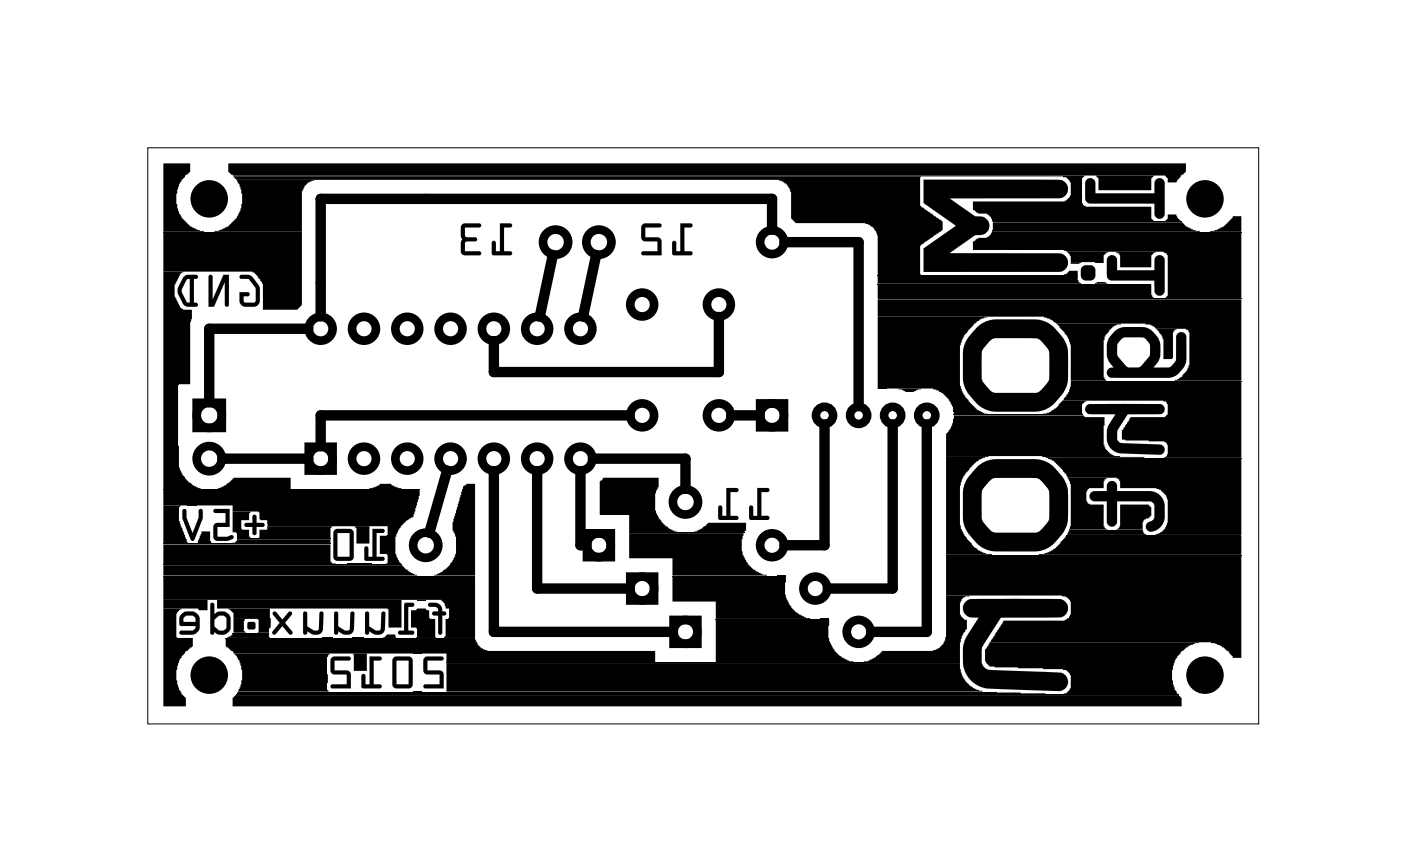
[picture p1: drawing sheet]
<svg xmlns="http://www.w3.org/2000/svg" width="82mm" height="51mm" viewBox="0 0 82 51" stroke-linecap="round" stroke-linejoin="round" font-family="sans-serif">
<g fill="none" stroke="#000" stroke-width=".06">
<path d="M8.7 8.7h65.1v33.8h-65.1zM9.6 13.6h8.1M51.5 16.2h11.7M51.5 16.7h16M51.5 17.5h21.3M58.2 13.6h14.6M58.3 13h11M9.6 28.7h15M9.6 31.9h9.8M9.6 33.1h14M9.6 33.8h18.3M13.2 37.4h14.7"/>
<path d="M13.6 37.1h2.2M13.9 31.6h5.5M26.2 38.9h30.1M36.9 31.3h6.8M39.5 33.8h6.6M42 36.3h6.6M55.5 32.6h17.3M56 24.3h7.5M61.5 26.9h11.3M62.6 31.4h10.2M62.7 31.1h4.3M62.8 22.4h10"/>
<path d="M13.9 40.8h55.2M14 40.6h44.5"/>
</g>
<g fill="#000">
<path d="M9.6 9.6h1.6v.5l-.5 .4-.3 .6v1.1l.3 .6 .5 .5 .8 .3h-2.4zM9.6 13.6h8.1v4.3l-.2 .3h-2.1v-1.6l-.3-.4-.3-.3h-5.2zM9.6 15.9h1.2l-.3 .2-.3 .6v.7l.5 .7 .6 .1v.5l-.1 .2v3.6l-.8 .1 .1 4.8 .4 .7 .4 .4 .5 .2h-2.2zM13.4 9.6h56.2v.5l-.3 .2-.3 .4h-.5v-.3l-.1-.1h-54.8l-.2-.2zM13.7 10.3h49.9l-.1 .1v1.5l.1 .2h3.9v.7l.2 .2h-9.5l-.1-.3-.1-.1-.6-.1-.3-.2v-.5h5.4l.3-.3v-.8l-.2-.3-.2-.1zM13.7 10.3h40.3v1.8l1.3 .9v.5l-1.3 .9v1.7h-2.5v-2.3l-.3-.5-.4-.2h-4.1l-.3-.3v-1.7l-.3-.3-.4-.3h-31.8zM13.9 10.5h4.5l-.3 .2-.4 .5v2.4h-5.1l.8-.3 .5-.5 .2-.4 .1-.4v-.6zM51.5 16.2h11.7v.2l.2 .2h-11.9zM51.5 16.7h16v.6l.2 .2h-16.2zM51.5 17.6h21.3v4.7h-3.9l.5-.2 .4-.7v-1.9l-.2-.2h-1.8l-.1-.2-.5-.1h-5.2l-.2-.2-.6-.2h-9.7zM51.5 18.6h6.4l-.8 .4v.1l-.3 .3-.4 .5-.1 .4v2.3l.2 .5 .3 .4v.1l.5 .5 .6 .2h-1.9l-.1-.4-.2-.5-.4-.4-.6-.2h-3.2zM57.1 14.2l.3-.2h.5l.2-.3v-.1h14.7v3.9h-4.4l.1-.1v-2.4l-.2-.2-11.2-.1z"/>
<path d="M58.3 13h11.1l.2 .3 .8 .3h-12.2zM62 19h3.8l-.5 .1-.5 .6v2.4l.1 .2h-2.1v-2.1l-.2-.5zM62.6 14.8h2.4l-.2 .2v.4h-.6h-1.4v-.4zM62.4 16.1h.2l.1-.2h.5v.2zM62.8 15.4h.6l-.6 .1zM64.3 10.3h3.4l-.2 .1v.8h-3.1v-.8zM64.2 16.6l.7-.1 .1 .1zM65.5 14.8h2.3l-.3 .2v.7h-1.8v-.7zM67.9 19.3h1.1l-.2 .2v1.6h-.5v-1.2zM68.5 12.6h.5l.1 .2 .2 .2h-.9l.1-.2zM71 13.5h.3l.5-.2 .5-.5v-.1h.5v.9zM9.6 28.7h15v.4l-.3 .9a.36 .36 0 0 1-.3 .4l-.5 .5-.3 .6v1l.4 .6h-1h.1v-.6h-.4v-1.1h.4v-.5h-7v-.4h-.5v-.5h-1.6v-.3h-4z"/>
<path d="M9.6 29.7h1l-.1 .1v.8l.5 1.3h-1.4zM9.6 31.9h9.8v1.1l.3 .1h-10.1zM9.6 33.2h14l.4 .4 .5 .2h-14.9zM9.6 33.8h18.3v3.6h-1.9l.1-.1v-1h.2v-.6h-.2v-.3l-.2-.2h-16.3zM9.6 35.2h2.6v.6h-.5l-.1-.1h-2zM9.6 35.7h1.1l-.4 .3v1.4h1v.5l-.4 .3-.2 .3-.4 .8 .1 .9 .3 .5 .2 .2v.5h-1.3zM11 29.7h.6zM11.8 31.2h.5v.5l.1 .2h-.8zM12.7 35.2h10.9v1.6h-.8l-.1-1.1h-10zM13.2 37.5h14.7l.2 .4 .5 .3h9.8v.6h-12.2v-.5h-12.5l-.1-.1-.4-.3zM13.4 35.7h2.4l.1 1.1-.1 .1v.2h-.7v-.8h-1.4v-.4zM13.6 30h1.1l-.1 .1v.4h-.4v.5l.4 .1v.4l.1 .1h-.8v-.3l-.3-.1z"/>
<path d="M13.3 37.4l.2-.1 .1-.1h2.2v.2zM12.8 28.6l.4-.1 .5-.5h3.4v.7zM13.7 36.3h.7l-.1 .7 .1 .1h-.7zM13.7 38.3h5.6l-.1 .2v2l.1 .1h-5.3l.2-.4v-.9l-.1-.6zM13.6 31.8h.2l.1-.2h5.5v.3zM15.2 31.1h.5v-.2h3.8l-.1 .1v.6h-4.2zM18.9 37.4h.6zM20.4 33.1h1.4zM20.7 37.4h.6zM20.7 38.3h.8v1.1h-.7zM20.8 30.9h.9v1h-.8v-.9zM21.7 28.6h.3l.3-.2h.6l.3 .2 .4 .1z"/>
<path d="M22.5 37.4h.1l.1-.2h.5v.2zM24.3 38.3l.5 .1zM24.5 35.2h.5zM24.1 35.8h.3l.1-.1h.5v.1h.2v.5h.3l.1 1.1h-1.2l.1-.5-.4-.1zM26.2 38.9h30.1l.1 .6 .2 .5 .5 .4 .5 .2h-31.4zM27.2 28.5l.2-.1h.5v5.4h-2.4l.4-.2 .4-.4 .5-.7v-1l-.2-.4v-.5zM35.2 28.2h.1l.1-.2h3.2v.6l-.2 .3v1.1l.2 .4 .4 .5 .7 .3h-2.8v-1h-1.7zM36.9 31.3h6.7l-.1 .3v.7l.3 .7 .4 .4 .8 .4h-5.5v-1.1h-2.6zM39.5 33.8h6.6v1.1l.2 .6 .4 .4 .8 .4h-5.5v-1h-2.5zM40.7 31.2l.5-.2 .3-.3h2.3v.4l-.1 .1zM42 36.4h6.6v1l.3 .6 .5 .6 .7 .2h-8.1zM45.6 33.7l.5 .1z"/>
<path d="M48.1 36.3h.5zM51.5 22.8h.5zM52.7 22.8h1.3h-.2l-.2 .2h-.5zM55.5 26.8h2.5l-.7 .3-.7 .7-.2 .3-.1 .4v2.3l.3 .6 .6 .7 .5 .3 .5 .1h-2.7zM55.5 32.6h17.3v6h-.5l-.2-.4-.3-.2-.7-.3h-13l.7-1.1 .1-.2h3.7l.2-.3v-.9l-.5-.3h-6.8zM50.7 38.8h.2l.4-.2 .4-.4h3l.4-.2 .3-.2 .1-.4v-2.5h1.4l-.4 .1-.2 .3v.8l.3 .3h.1v.5l-.2 .2-.2 .6v1.1zM56 24.4h7.6v.1h1.2v1.6l.1 .2 .5 .5 1.7 .1-11.6-.1v-1.4l.4-.4zM58 37.7h12.3h-.2l-.5 .3-.3 .2-.4 .5-.1 .6v.6l.3 .8h-6.7h.2l.2-.3v-.8l-.2-.3-4.6-.2-.2-.3v-.7l.2-.2zM61.6 26.9h11.2v4.5h-5l.4-.2 .3-.5v-1.4l-.1-.3-.3-.3-.2-.1h-2.2v-.4l-.2-.2h-2.9l-.2-.4zM61.2 24.3l.4-.1 .4-.2 .3-.5h1.4l-.2 .2v.6zM60.9 32.5h.4l.6-.3 .6-.7v-.1h10.3v1.1zM62.7 28h2.3l-.2 .2v.4h-.9l-.2 .2v.6l.1 .1 1 .1v1.3l.2 .2h-2.3l.1-.2v-2.5z"/>
<path d="M62.7 31.1h4.3l.2 .3h-4.6zM62.8 22.4h10v4.5h-4.5l.2-.2v-.6l-.2-.2-2.5-.1v-.6l.5-.7h2.1l.1-.2v-.7l-.2-.1h-5.9l.3-.5zM65.7 29.6h1.7l.1 .2v.5l-.4 .2-.1 .6h-1.5l.2-.2zM13.7 40.8h55.5l.1 .1v.5h-55.7v-.5zM13.9 40.6h46l1.4 .1h-47.4zM24.2 40.5l.5 .1z"/>
<path d="M14.1 16.2a.75 .75 0 0 1 1 .4 1.4 1.4 0 0 1 0 1.3 .7 .7 0 0 1-1.1-.3v-.5l.6 .1v.2h-.3l.1 .3 .5 .1 .1-.2a1.09 1.09 0 0 0-.4-1.2h-.5zM12.3 16.2l.1-.1 .1 .1v1.4l.6-1.5h.3v1.8a.12 .12 0 0 1-.1 .1 .12 .12 0 0 1-.1-.1v-1.3l-.6 1.4h-.4zM10.9 16.2a.6 .6 0 0 1 .7 0l-.1 .2h-.1v1.4a.14 .14 0 0 1 .2 0 .14 .14 0 0 1-.1 .2h-.2a.54 .54 0 0 1-.7-.5 .87 .87 0 0 1 .1-1.1zM11 16.4l-.3 .7 .3 .6 .1 .1v-1.4z"/>
<path d="M14.1 16.2h.6l.3 .3 .2 .4v.8a.6 .6 0 0 1-.8 .3l-.3-.2-.1-.7 .6 .1v.2h-.3l.1 .3h.5h.1v-.8l-.4-.5h-.5zM14.1 16.2a.35 .35 0 0 0 .4 .2l.5 .5v.8l-.1 .1-.5-.1-.1-.3h.3v-.2l-.6-.1 .1 .6a.66 .66 0 0 0 .8 .3l.2-.1a.96 .96 0 0 0 .1-1v-.2l-.5-.5zM12.3 16.2l.1-.1 .1 .1v1.4l.6-1.5h.3v1.9l-.2-.1v-1.3l-.6 1.4h-.4zM12.3 16.2l-.1 1.8h.4l.6-1.5v1.4l.2 .1v-1.9h-.3l-.6 1.5v-1.4l-.1-.1zM10.9 16.2l.6-.1 .1 .1v.1l-.2 .1v1.4h.2l-.1 .2-.7-.1-.3-.6-.1-.4zM10.7 16.3l-.1 .3a.76 .76 0 0 0 0 .9l.3 .5h.6a.14 .14 0 0 0 .1-.2 .14 .14 0 0 0-.2 0v-1.4l.2-.1v-.1l-.6-.1zM11 16.4l-.3 .7 .3 .6 .1 .1v-1.4zM11 16.4h.1v1.4l-.1-.1-.3-.6z"/>
<path d="M29.3 13.1h.6l.1 .1v.1h-.4v1.4h.4v.2v.1h-1l-.1-.1v-.7v-.1l.2 .1v.5h.2zM27.1 13.2l.3-.1h.7l.1 .1-.1 .1h-.8v.6h.6l.1 .1-.1 .2h-.6v.5h.8l.1 .2-1 .1-.2-.2v-.6l.1-.2a.91 .91 0 0 1 0-.8z"/>
<path d="M29.3 13.1h.6a.12 .12 0 0 1 .2 .1 .12 .12 0 0 1-.1 .1h-.4v1.4h.4v.2l-1.1 .1v-.1v-.8l.2 .1v.5h.2zM29.3 13.1v1.6h-.2v-.5l-.2-.1v.1v.7v.1h1.1v-.1v-.2h-.4v-1.4h.3l.1-.1-.1-.1zM27.1 13.2l.1-.1h.9a.12 .12 0 0 1 .1 .1 .12 .12 0 0 1-.1 .1h-.8v.6h.6l.1 .1-.1 .2h-.6v.5h.8l.1 .2-.9 .1-.3-.2v-.6l.1-.2-.1-.2zM27.1 13.2v1.6l.2 .2h.8l.1-.1-.1-.2h-.8v-.5h.6l.1-.2-.1-.1h-.6v-.6h.8l.1-.1-.1-.1h-.8z"/>
<path d="M39.9 13.1h.6l.1 .1-.1 .1h-.3v1.4h.3l.1 .2-.1 .1h-.9l-.2-.1v-.7l.1-.1 .2 .1v.5h.2zM37.7 13.2l.3-.1h.7l.1 .1-.1 .1h-.8v.6l.8 .1 .1 .1v.9l-1.2-.1 .1-.2h.9v-.5h-.8l-.2-.2z"/>
<path d="M39.9 13.1h.6a.12 .12 0 0 1 .1 .1 .12 .12 0 0 1-.1 .1h-.3v1.4h.3l.1 .2-1.1 .1-.1-.1 .1-.8 .2 .1v.5h.2zM39.9 13.1v1.6h-.2v-.5l-.2-.1-.1 .1v.7l.1 .1h1l.1-.1-.1-.2h-.3v-1.4h.3l.1-.1-.1-.1zM37.7 13.2l.1-.1h.9a.12 .12 0 0 1 .1 .1 .12 .12 0 0 1-.1 .1h-.8v.6l.8 .1 .1 .1v.9h-1.1l-.1-.1 .1-.2h.9v-.5l-.9-.1-.1-.1zM37.7 13.2l-.1 .8 .2 .2h.8v.5h-.9l-.1 .2 1.2 .1v-.9l-.1-.1-.8-.1v-.6h.8l.1-.1-.1-.1h-.8z"/>
<path d="M54.2 10.5h7.8a.55 .55 0 0 1 .7 .5 .55 .55 0 0 1-.6 .6h-6.4l1.5 1.1a.6 .6 0 0 1 .9 .5 .6 .6 0 0 1-.9 .6l-1.5 1.1h6a.68 .68 0 0 1 1 .5 .61 .61 0 0 1-.8 .5l-7.7 .1v-1.4l1.9-1.4-1.9-1.3zM57.3 19.2l.5-.3 .5-.2h1.9a2.31 2.31 0 0 1 2.5 2.7 2.34 2.34 0 0 1-1.9 2.7l-1.8 .1a2.25 2.25 0 0 1-2.5-2.2v-.5a2.32 2.32 0 0 1 .8-2.3zM58.1 20l-.4 .4a3.7 3.7 0 0 0-.1 1.9 1.09 1.09 0 0 0 1.3 .7h1.9a1.37 1.37 0 0 0 .8-1.1v-.5a1.33 1.33 0 0 0-.7-1.5l-2.5-.1zM57.3 27.4l.5-.3 .5-.2h1.9a2.31 2.31 0 0 1 2.5 2.7 2.34 2.34 0 0 1-1.9 2.7h-1.8a2.25 2.25 0 0 1-2.5-2.1v-.5a2.32 2.32 0 0 1 .8-2.3zM58.1 28.2l-.4 .4a3.7 3.7 0 0 0-.1 1.9 1.09 1.09 0 0 0 1.3 .7h1.9a1.37 1.37 0 0 0 .8-1.1v-.5a1.33 1.33 0 0 0-.7-1.5l-2.5-.1zM56.7 35.3l.2-.2h5a.57 .57 0 0 1 .8 .5 .57 .57 0 0 1-.8 .6h-3.2l-.7 1.2a1.49 1.49 0 0 0-.3 1.7l.3 .2 3.9 .1a.6 .6 0 0 1 .8 .6 .6 .6 0 0 1-.9 .5l-3.6-.1a1.76 1.76 0 0 1-1.7-2.2l.2-.8 .7-1.2h-.2a.56 .56 0 0 1-.6-.2 .56 .56 0 0 1 .1-.7z"/>
<path d="M54.2 10.5h7.9l.3 .1 .2 .3v.4l-.4 .3h-6.5l1.5 1.1h.2a.58 .58 0 0 1 .6 .3v.4l-.1 .2-.3 .2h-.4l-1.5 1.1h6.5l.3 .1 .1 .2v.4l-.4 .3-8 .1v-1.4l1.9-1.4-1.9-1.3zM54.2 10.5v1.4l1.9 1.3-1.9 1.4v1.4l8-.1 .3-.1 .2-.3-.1-.4-.4-.2h-6.5l1.5-1.1a.73 .73 0 0 0 .8-.3v-.3l-.1-.4-.3-.1h-.4l-1.5-1.1h6.1a.63 .63 0 0 0 .6-.1 .63 .63 0 0 0 .2-.6l-.2-.3-.3-.1zM57.3 19.2l.5-.3 .5-.2h1.9a2.18 2.18 0 0 1 2.4 1.7v2.1a2.25 2.25 0 0 1-2.3 1.7h-1.3a2.18 2.18 0 0 1-2.4-1.5l-.1-.4v-1.7l.2-.6zM57.3 19.2a2.32 2.32 0 0 0-.8 2.3l.1 1.2 .2 .4 .5 .6a1.61 1.61 0 0 0 1 .4h2.6a1.63 1.63 0 0 0 1-.4l.4-.6a2.21 2.21 0 0 0 .4-1.7 2.21 2.21 0 0 0-.4-1.6l-.7-.8-.7-.3h-2.6l-.5 .2zM58.1 20l-.5 .6v1.4l.1 .4 .4 .5 .3 .1h2.5a1.32 1.32 0 0 0 .7-1.6l-.1-.8-.6-.7-2.5-.1zM58.1 20l.3-.2h1.9a.8 .8 0 0 1 1 .4l.1 .2a3 3 0 0 1 .2 1.6l-.1 .4-.4 .5-.3 .1h-2.6l-.5-.6-.1-.2v-1.5zM57.3 27.4l.5-.3 .5-.2h1.9a2.18 2.18 0 0 1 2.4 1.7v2.1a2.25 2.25 0 0 1-2.3 1.6h-1.3a2.18 2.18 0 0 1-2.4-1.4l-.1-.4v-1.7l.2-.6zM57.3 27.4a2.32 2.32 0 0 0-.8 2.3l.1 1.2 .2 .4 .5 .6a1.61 1.61 0 0 0 1 .4h2.6a1.63 1.63 0 0 0 1-.4l.4-.6a2.21 2.21 0 0 0 .4-1.7 2.21 2.21 0 0 0-.4-1.6l-.7-.8-.7-.3h-2.6l-.5 .2zM58.1 28.2l-.5 .6v1.4l.1 .4 .4 .5 .3 .1h2.5a1.32 1.32 0 0 0 .7-1.6l-.1-.8-.6-.7-2.5-.1zM58.1 28.2l.3-.2h1.9a.8 .8 0 0 1 1 .4l.1 .2a3 3 0 0 1 .2 1.6l-.1 .4-.4 .5-.3 .1h-2.6l-.5-.6-.1-.2v-1.5zM56.7 35.3l.2-.2h5.3l.3 .2 .1 .2v.4l-.3 .3h-3.6l-.7 1.2a1.54 1.54 0 0 0-.4 1.5 .6 .6 0 0 0 .7 .4l3.6 .1a.58 .58 0 0 1 .7 .4 .58 .58 0 0 1-.4 .7l-4.2-.1a1.61 1.61 0 0 1-1-.5 2.49 2.49 0 0 1-.3-2.5l.7-1.2h-.2a.6 .6 0 0 1-.6-.2l-.1-.4zM56.7 35.3l-.2 .3a.55 .55 0 0 0 .3 .6h.6l-.8 1.4-.1 .4v1a1.64 1.64 0 0 0 1.5 1.4l4.1 .1a.55 .55 0 0 0 .6-.5l-.2-.4-.2-.1-4.3-.2-.3-.2-.1-.2v-.9l1.1-1.8h3.2a.59 .59 0 0 0 .7-.7v-.1a.62 .62 0 0 0-.7-.3h-5z"/>
<path d="M63.7 10.5h.2h.3l.1 .2v.6h3.4v-.6l.2-.2 .1-.1 .2 .1 .1 .2v1.9l-.2 .2h-.2l-.2-.2v-.7h-3.6a.37 .37 0 0 1-.4-.5v-.7zM63.7 10.5v.2v1l.2 .2h3.8v.7a.3 .3 0 0 0 .3 .2 .3 .3 0 0 0 .3-.2v-1.9l-.1-.2h-.2h-.1l-.2 .2v.6h-3.4v-.6a.32 .32 0 0 0-.6-.2zM65 15.1l.2-.1a.31 .31 0 0 1 .3 .2v.7h2.2v-.7l.2-.2h.1h.2l.1 .2v1.9v.1l-.3 .1-.2-.1-.1-.7-2.7-.1-.1-.3v-.9zM65 15.1l-.1 .4a1.02 1.02 0 0 0 .1 .9l2.7 .1v.6a.3 .3 0 0 0 .4 .2 .3 .3 0 0 0 .2-.2v-1.9l-.1-.2h-.2h-.1l-.2 .2v.7h-2.2v-.7a.3 .3 0 0 0-.5-.1zM63.4 16a.47 .47 0 0 1 .9 0 .47 .47 0 0 1-.9 0zM63.4 16a.47 .47 0 0 0 .9 0 .47 .47 0 0 0-.9 0zM65.4 19.4a2.25 2.25 0 0 1 1.7-.2h.1a1.36 1.36 0 0 1 .9 1.6l-.2 .4-.2 .4h.9l.2-.3 .2-.2v-1.4l.1-.2h.2h.2l.1 .2v.7a1.39 1.39 0 0 1-1 1.8h-3.4l-.2-.2a.3 .3 0 0 1 .2-.4h.1l-.3-.6-.1-.8 .1-.3zM65.4 19.4l-.4 .5-.1 .3 .1 .8 .3 .6h-.2l-.1 .1-.1 .2 .2 .2 3.5 .1 .4-.2 .4-.4 .2-.3v-1.6l-.1-.2h-.2h-.2l-.1 .2v1.4l-.3 .4-1 .1 .3-.5 .1-.9-.1-.3-.4-.5a1.24 1.24 0 0 0-1.1-.2h-.8zM65.8 19.9l-.3 .3 .1 .7 .6 .6 .6 .1 .2-.2a1.01 1.01 0 0 0 .5-1.2l-.4-.4h-1.1zM65.8 19.9l1-.1a.58 .58 0 0 1 .7 .4l-.1 .7-.6 .7-.7-.1-.5-.6-.1-.3a.72 .72 0 0 1 .3-.7zM63.8 23.8l.1-.1h4.2l.2 .2v.2l-.2 .2h-1.9l-.3 .5a1.04 1.04 0 0 0-.4 1h.1a.42 .42 0 0 0 .4 .2l2.1 .1 .2 .1v.3l-.2 .2-2.4-.1-.5-.3a1.42 1.42 0 0 1-.2-1.3l.4-.7h-1.5l-.2-.2zM63.8 23.8l-.1 .3 .2 .2h1.5l-.4 .7-.1 .3 .1 .7 .4 .5 .3 .1 2.4 .1 .1-.1 .1-.2a.36 .36 0 0 0-.4-.3l-2.1-.1-.3-.2 .1-.5 .6-1h1.7a.34 .34 0 0 0 .4-.4l-.2-.2h-4.2zM64 28.9l.2-.1h.7v-.4l.2-.1 .1-.1a.45 .45 0 0 1 .3 .6h1.6a1 1 0 0 1 1.2 1.2v.5l-.2 .4a.49 .49 0 0 1-.4 .3 .49 .49 0 0 1-.5-.3l.1-.2 .4-.3v-.8l-.1-.1-2.1-.1v1.2l-.1 .3h-.2l-.3-.3v-1.2h-.8l-.2-.2zM64 28.9l-.1 .3 .2 .2h.8v1.2a.31 .31 0 0 0 .3 .3 .31 .31 0 0 0 .3-.3v-1.2h2l.2 .2v.8l-.4 .3-.1 .2a.3 .3 0 0 0 .4 .3 .98 .98 0 0 0 .7-1.2v-.6l-.4-.5-.4-.1h-2v-.4l-.1-.1-.2-.1a.34 .34 0 0 0-.3 .4v.2h-.7z"/>
<path d="M63.7 10.5a.3 .3 0 0 1 .4 0 .3 .3 0 0 1 .2 .2v.6h3.4v-.6l.2-.2 .1-.1 .2 .1 .1 .2v1.9a.31 .31 0 0 1-.3 .2 .31 .31 0 0 1-.3-.2v-.7h-3.8h-.1a2.38 2.38 0 0 1-.1-1.4zM65 15.1a.3 .3 0 0 1 .3-.1 .3 .3 0 0 1 .2 .2v.7h2.2v-.7l.2-.2h.1h.2l.1 .2v1.9a.31 .31 0 0 1-.3 .2 .31 .31 0 0 1-.3-.2v-.6h-2.3a.33 .33 0 0 1-.5-.4v-.9zM63.5 15.6a.47 .47 0 0 1 .7 .1 .47 .47 0 0 1-.1 .7 .47 .47 0 0 1-.7-.2v-.4zM65.4 19.4l.2-.1a3.4 3.4 0 0 1 1.9 0 1.5 1.5 0 0 1 .2 2.3h.9l.4-.4v-1.5l.1-.2h.2h.2l.1 .2v.7a1.39 1.39 0 0 1-1 1.8h-3.3a.31 .31 0 0 1-.4-.4 .31 .31 0 0 1 .4-.2 1.47 1.47 0 0 1 .1-2.2zM65.8 19.9a1.01 1.01 0 0 0-.1 1.2 1.01 1.01 0 0 0 1.1 .4 1.18 1.18 0 0 0 .7-1.3l-.4-.4h-1.2zM63.8 23.8l.1-.1h4.2a.3 .3 0 0 1 .2 .3 .3 .3 0 0 1-.3 .3h-1.8l-.3 .5a.94 .94 0 0 0-.3 1.1l2.3 .2a.34 .34 0 0 1 .4 .4l-.2 .2-2.1-.1a1.08 1.08 0 0 1-1-1.6l.4-.7h-1.4a.3 .3 0 0 1-.3-.2 .3 .3 0 0 1 .1-.3zM64 28.9l.1-.1h.8v-.2a.32 .32 0 0 1 .2-.3 .32 .32 0 0 1 .3 0l.1 .1v.4h1.6a1.01 1.01 0 0 1 1.2 1.2 .95 .95 0 0 1-.9 1.2 .34 .34 0 0 1-.2-.4 .34 .34 0 0 1 .4-.3l.1-.1v-.8l-.1-.1-2.1-.1v1.2a.31 .31 0 0 1-.3 .3 .31 .31 0 0 1-.3-.3v-1.2h-.6a.3 .3 0 0 1-.3-.1 .3 .3 0 0 1 0-.4z"/>
<path d="M14.8 30.2l.2 .1 .1 .4h.3l.1 .1-.1 .1h-.3l-.1 .4-.1 .1-.1-.1v-.4h-.4l-.1-.1 .1-.1h.4zM12.5 29.9h1v1h-.7v.6h.5a.25 .25 0 0 1 .4 .1 1.22 1.22 0 0 1-1 .1l-.2-.1v-.4a.43 .43 0 0 1 .2-.5h.5v-.6h-.6zM10.7 29.9h.2v.1a1.77 1.77 0 0 0 .4 1.2v.1l.1-.3a1.74 1.74 0 0 0 .3-1.1h.1l.1 .1a1.95 1.95 0 0 1-.4 1.4l-.2 .3h-.1l-.1-.4a1.95 1.95 0 0 1-.4-1.3z"/>
<path d="M14.8 30.2l.2 .1 .1 .4h.3l.1 .1-.1 .1h-.3v.4l-.2 .1-.1-.1v-.4h-.4l-.1-.1 .1-.1h.4zM14.8 30.2v.5h-.4l-.1 .1 .1 .1h.4v.4l.1 .1 .1-.1 .1-.4h.3l.1-.1-.1-.1h-.3l-.1-.4zM12.5 29.9h1v1h-.7v.6l.8-.1 .1 .2-.4 .1h-.6l-.2-.1v-.4a.43 .43 0 0 1 .2-.5h.5v-.6h-.6zM12.5 29.9l.1 .2h.6v.6a.56 .56 0 0 0-.7 .2v.6l.1 .2h.7l.4-.1a.23 .23 0 0 0-.2-.2 .23 .23 0 0 0-.2 .1h-.5v-.6h.7v-1zM10.7 29.9h.2v.5l.4 .9 .4-.9v-.5h.1h.1v.5l-.6 1.3h-.1l-.5-1.3zM10.7 29.9v.5l.5 1.3h.1l.6-1.3v-.5h-.1h-.1v.5l-.4 .9-.4-.9v-.5z"/>
<path d="M21.9 31h.6l.1 .1-.1 .2h-.4v1.4h.4l.1 .1-.1 .1h-1l-.1-.1v-.7l.1-.1 .1 .1v.6h.3zM19.6 31.1l.6-.1a.47 .47 0 0 1 .5 .2v1.6l-.2 .1h-.7l-.2-.2zM19.8 31.3v1.4h.7v-1.4z"/>
<path d="M21.8 31h.7a.12 .12 0 0 1 .1 .1 .12 .12 0 0 1-.1 .2h-.4v1.4h.4v.2h-1l-.1-.1v-.7h.2v.6h.3zM21.9 31v1.7h-.3v-.6h-.1h-.1v.7l.1 .1h1l.1-.1-.1-.1h-.4v-1.4h.4l.1-.2-.1-.1zM19.6 31.1l.2-.1a.98 .98 0 0 1 1 .2l-.1 1.6-.2 .1h-.7l-.2-.2zM19.6 31.1v1.7l.2 .1h.8l.2-.2-.1-1.5-.2-.2h-.7zM19.8 31.3v1.4h.7v-1.4zM19.8 31.3h.7v1.4h-.7z"/>
<path d="M25.1 35.4h.1a.53 .53 0 0 1 .7 .5 .15 .15 0 0 1 .3 0 .14 .14 0 0 1-.1 .2h-.2v1l-.1 .1-.1-1.1h-.3l-.1-.1 .1-.1 .3-.1a.49 .49 0 0 0-.6-.2zM23.7 35.4a.34 .34 0 0 1 .6 .1l-.3 .1v1.4h.2l.1 .2h-.8l-.1-.1v-.1h.3zM21.5 35.9h.1l.1 .8a.53 .53 0 0 0 .6 .3l.1-1a.12 .12 0 0 1 .1-.1 .12 .12 0 0 1 .1 .1v.2a.92 .92 0 0 1-.2 1 .66 .66 0 0 1-.7-.2 .13 .13 0 0 1-.1 .2 .13 .13 0 0 1-.2-.1zM19.6 35.9h.2v.8a.53 .53 0 0 0 .7 .3l.1-1a.12 .12 0 0 1 .1-.1 .12 .12 0 0 1 .1 .1v.2a.92 .92 0 0 1-.2 1 .66 .66 0 0 1-.8-.2 .13 .13 0 0 1 0 .2 .13 .13 0 0 1-.2-.1zM17.8 35.9h.2v.8a.53 .53 0 0 0 .7 .3v-1a.12 .12 0 0 1 .2-.1 .12 .12 0 0 1 .1 .1v.2a.92 .92 0 0 1-.2 1 .66 .66 0 0 1-.8-.2 .13 .13 0 0 1 0 .2 .13 .13 0 0 1-.2-.1zM16.1 35.9h.1l.4 .4 .3-.4h.2v.1l-.4 .5 .5 .7h-.2l-.4-.5-.4 .5h-.2v-.2l.4-.5-.4-.5zM14.5 36.7a.27 .27 0 0 1 .5 0 .27 .27 0 0 1-.5 0zM12.4 35.4h.2v.6a.55 .55 0 0 1 .6-.1 .55 .55 0 0 1 .3 .5 .58 .58 0 0 1-.1 .7 .58 .58 0 0 1-.8 0 .12 .12 0 0 1-.1 .1 .12 .12 0 0 1-.2-.1zM12.6 36.3a.44 .44 0 0 0 .1 .6 .44 .44 0 0 0 .6 0v-.6a.37 .37 0 0 0-.4-.2 .37 .37 0 0 0-.3 .2zM10.6 36.1a.67 .67 0 0 1 .9-.2 .67 .67 0 0 1 .2 .9 .51 .51 0 0 1-.6 .4h-.5l-.1-.1 .1-.1h.7l.2-.3h-.9a.47 .47 0 0 1 0-.6zM10.8 36.2v.3h.7v-.3a.42 .42 0 0 0-.6-.1z"/>
<path d="M25.1 35.4h.6l.2 .2v.3a.16 .16 0 0 1 .3 .1 .16 .16 0 0 1-.3 .1v1l-.1 .1-.1-.1v-1h-.3l-.1-.1 .1-.1h.3v-.2l-.2-.1h-.3zM25.1 35.4v.1l.1 .1a.32 .32 0 0 1 .5 .3h-.3l-.1 .1 .1 .1h.3v1l.1 .1 .1-.1v-1h.2l.1-.1-.1-.1h-.2v-.2a.44 .44 0 0 0-.3-.3zM23.7 35.4h.5h.1l-.1 .2h-.2v1.4h.3l-.1 .2h-.7l-.1-.1v-.1h.3zM23.7 35.4v1.6h-.3v.1l.1 .1h.7l.1-.2h-.3v-1.4h.2l.1-.2h-.1zM21.5 35.9l.2 .1v.7l.3 .3h.2l.1-.1 .1-.9 .1-.1h.1v.3a.92 .92 0 0 1-.2 1h-.4l-.3-.2-.1 .2h-.2zM21.5 35.9l-.1 1.3h.2l.1-.2 .3 .2 .5-.1 .1-.2v-1l-.2 .1-.1 .9-.1 .1h-.2l-.3-.3-.1-.8zM19.6 35.9l.2 .1v.7l.4 .3h.2l.1-.1 .1-.9v-.1h.2v.3a.92 .92 0 0 1-.2 1h-.4l-.4-.2v.2h-.2zM19.6 35.9v1.3h.2v-.2l.4 .2 .5-.1 .1-.2v-1l-.2 .1-.1 .9-.1 .1h-.2l-.4-.3v-.8zM17.8 35.9l.2 .1v.7l.4 .3h.2l.1-.1v-.9l.1-.1h.2v.3a.92 .92 0 0 1-.2 1h-.4l-.4-.2v.2h-.2zM17.8 35.9v1.3h.2v-.2l.4 .2 .4-.1 .1-.2v-1l-.2 .1v.9l-.1 .1h-.2l-.4-.3v-.8zM16.1 35.9h.1l.4 .4 .3-.4h.2v.1l-.4 .5 .5 .7h-.2l-.4-.5-.4 .5h-.2v-.2l.4-.5-.4-.5zM16.1 35.9l-.1 .1 .4 .5-.4 .5v.2h.2l.4-.5 .4 .5h.2l-.5-.7 .4-.5v-.1h-.2l-.3 .4-.4-.4zM14.5 36.7a.26 .26 0 0 1 .5 0 .26 .26 0 0 1-.5 0zM14.5 36.7a.26 .26 0 0 0 .5 0 .26 .26 0 0 0-.5 0zM12.4 35.4h.2v.6l.2-.1h.3l.3 .2a.76 .76 0 0 1-.3 1.1h-.3l-.2-.1-.1 .1h-.2zM12.4 35.4v1.8h.1l.1-.1 .3 .1h.4l.2-.4v-.5a.56 .56 0 0 0-.8-.4l-.1 .1v-.6zM12.6 36.3v.4l.2 .2 .3 .1 .2-.1v-.6l-.1-.1-.3-.1zM12.6 36.3l.3-.2 .3 .1 .1 .1v.6l-.2 .1-.3-.1-.2-.2zM10.6 36.1l.3-.2h.4a.54 .54 0 0 1 .4 .6 .54 .54 0 0 1-.6 .7h-.5l-.1-.1 .1-.1h.7l.2-.3h-.9l-.1-.4zM10.6 36.1l-.1 .2 .1 .4h.9v.1l-.2 .2h-.7l-.1 .2h.8l.3-.2 .1-.5-.1-.4-.2-.2h-.3h-.3zM10.8 36.2v.3h.7v-.2l-.2-.2h-.4zM10.8 36.2l.1-.1h.4l.2 .1v.3h-.7z"/>
<path d="M24.9 38.6l.3-.1h.7l.1 .1-.1 .1-.8 .1v.5l.9 .1v.1v.9l-1.1-.1v-.2h.9v-.5h-.8l-.1-.2zM23.1 38.6l.5-.1a.47 .47 0 0 1 .6 .2v1.6l-.2 .1h-.8l-.2-.2zM23.3 38.8v1.3h.7v-1.3zM21.7 38.5h.6l.1 .1-.1 .1-.4 .1v1.3h.4l.1 .2-.1 .1h-1l-.1-.1v-.7l.1-.1 .1 .1v.5h.3zM19.4 38.6l.3-.1h.8l.1 .1-.1 .1-.9 .1v.5l.9 .1 .1 .1v.9l-1.2-.1 .1-.2h.8v-.5h-.7l-.2-.2z"/>
<path d="M24.9 38.6l.1-.1h.9a.12 .12 0 0 1 .1 .1 .12 .12 0 0 1-.1 .1l-.8 .1v.5l.9 .1v.1v.9h-1.1l-.1-.1 .1-.2h.9v-.5l-.9-.1-.1-.1zM24.9 38.6v.8l.1 .2h.8v.5h-.9v.2l1.1 .1v-.9v-.1l-.9-.1v-.6h.8l.1-.1-.1-.1h-.8zM23.1 38.6l.1-.1a.98 .98 0 0 1 1 .2v1.6l-.2 .1h-.8l-.2-.2zM23.1 38.6l-.1 1.6 .2 .2 .9-.1 .1-.1v-1.5l-.2-.2h-.8zM23.3 38.8v1.3h.7v-1.3zM23.3 38.7h.7v1.4h-.7zM21.7 38.5h.6a.12 .12 0 0 1 .1 .1 .12 .12 0 0 1-.1 .1l-.4 .1v1.3h.4l.1 .2-1.1 .1-.1-.1 .1-.8 .1 .1v.5h.3zM21.7 38.5v1.6h-.3v-.5l-.1-.1-.1 .1v.7l.1 .1h1l.1-.1-.1-.2h-.4v-1.4h.4l.1-.1-.1-.1zM19.4 38.6l.2-.1h.9a.12 .12 0 0 1 .1 .1 .12 .12 0 0 1-.1 .1l-.9 .1v.5l.9 .1 .1 .1v.9h-1.1l-.1-.1 .1-.2h.8v-.5l-.8-.1-.1-.1zM19.4 38.6v.8l.2 .2h.7v.5h-.8l-.1 .2 1.2 .1v-.9l-.1-.1-.9-.1v-.6h.9l.1-.1-.1-.1h-.9z"/>
<path d="M44.4 28.6h.6l.1 .1v.2h-.4v1.4h.4v.1v.1h-1l-.1-.1v-.6v-.1h.2v.6h.2zM42.6 28.6h.6l.1 .1-.1 .2h-.3v1.4h.3l.1 .1-.1 .1h-.9l-.2-.1v-.6l.1-.1h.2v.6h.2z"/>
<path d="M44.4 28.6h.6a.12 .12 0 0 1 .1 .1 .12 .12 0 0 1 0 .2h-.4v1.4h.4v.2h-1.1v-.1v-.7h.2v.6h.2zM44.4 28.6v1.7h-.2v-.6h-.2v.1v.6v.1h1.1v-.1v-.1h-.4v-1.4h.3l.1-.2-.1-.1zM42.6 28.6h.6a.12 .12 0 0 1 .1 .1 .12 .12 0 0 1-.1 .2h-.3v1.4h.3l.1 .2h-1.1l-.1-.1 .1-.7h.2v.6h.2zM42.6 28.6v1.7h-.2v-.6h-.2l-.1 .1v.6l.1 .1h1l.1-.1-.1-.1h-.3v-1.4h.3l.1-.2-.1-.1z"/>
</g>
<g fill="#000">
<circle cx="12.3" cy="11.7" r="1.1"/>
<circle cx="52.4" cy="12.1" r=".95"/>
<circle cx="70.7" cy="11.7" r="1.1"/>
<circle cx="12.3" cy="39.6" r="1.1"/>
<circle cx="70.7" cy="39.6" r="1.1"/>
</g>
<g fill="none" stroke="#000" stroke-width=".51">
<path d="M11.5 23.6h1.5v1.5h-1.5zM18.1 26.2h1.4v1.4h-1.4zM34.4 31.3h1.4v1.4h-1.4zM37 33.8h1.4v1.4h-1.4zM39.5 36.4h1.4v1.4h-1.4zM44.6 23.7h1.4v1.4h-1.4z"/>
<circle cx="18.8" cy="19.3" r=".7"/>
<circle cx="21.4" cy="19.3" r=".7"/>
<circle cx="23.9" cy="19.3" r=".7"/>
<circle cx="26.4" cy="19.3" r=".7"/>
<circle cx="29" cy="19.3" r=".7"/>
<circle cx="31.5" cy="19.3" r=".7"/>
<circle cx="32.6" cy="14.2" r=".74"/>
<circle cx="34.1" cy="19.3" r=".7"/>
<circle cx="35.1" cy="14.2" r=".74"/>
<circle cx="37.7" cy="17.9" r=".7"/>
<circle cx="42.2" cy="17.9" r=".7"/>
<circle cx="45.3" cy="14.2" r=".7"/>
<circle cx="12.3" cy="26.9" r=".74"/>
<circle cx="12.3" cy="24.4" r=".74"/>
<circle cx="18.8" cy="26.9" r=".7"/>
<circle cx="21.4" cy="26.9" r=".7"/>
<circle cx="23.9" cy="26.9" r=".7"/>
<circle cx="25" cy="32" r=".74"/>
<circle cx="26.4" cy="26.9" r=".7"/>
<circle cx="29" cy="26.9" r=".7"/>
<circle cx="31.5" cy="26.9" r=".7"/>
<circle cx="34.1" cy="26.9" r=".7"/>
<circle cx="35.1" cy="32" r=".7"/>
<circle cx="37.7" cy="34.5" r=".7"/>
<circle cx="37.7" cy="24.4" r=".7"/>
<circle cx="40.2" cy="29.4" r=".74"/>
<circle cx="40.2" cy="37.1" r=".7"/>
<circle cx="42.2" cy="24.4" r=".7"/>
<circle cx="45.3" cy="32" r=".7"/>
<circle cx="45.3" cy="24.4" r=".7"/>
<circle cx="47.8" cy="34.5" r=".7"/>
<circle cx="50.4" cy="37.1" r=".7"/>
</g>
<g fill="none" stroke="#000" stroke-width=".5">
<circle cx="48.4" cy="24.4" r=".5"/>
<circle cx="50.4" cy="24.4" r=".5"/>
<circle cx="52.4" cy="24.4" r=".5"/>
<circle cx="54.4" cy="24.4" r=".5"/>
</g>
<g fill="none" stroke="#000" stroke-width=".61">
<path d="M18.1 19.3h-5.8v4.3M32.4 15l-.7 3.6M35 15l-.8 3.6M42.2 18.6v3.2h-13.2v-1.8M45.3 13.5v-1.8h-26.5v6.9M46 14.2h4.4v9.6M13 26.9h5.1M26.2 27.6l-1 3.7M29 27.6v9.5h10.5M31.5 27.6v6.9h5.5M34.1 27.6v4.4h.3M34.8 26.9h5.4v1.8"/>
<path d="M37 24.4h-18.2v1.8M42.9 24.4h1.7M48.4 24.9v7.1h-2.4M52.4 24.9v9.6h-3.8M54.4 24.9v12.2h-3.3"/>
</g>
</svg>
